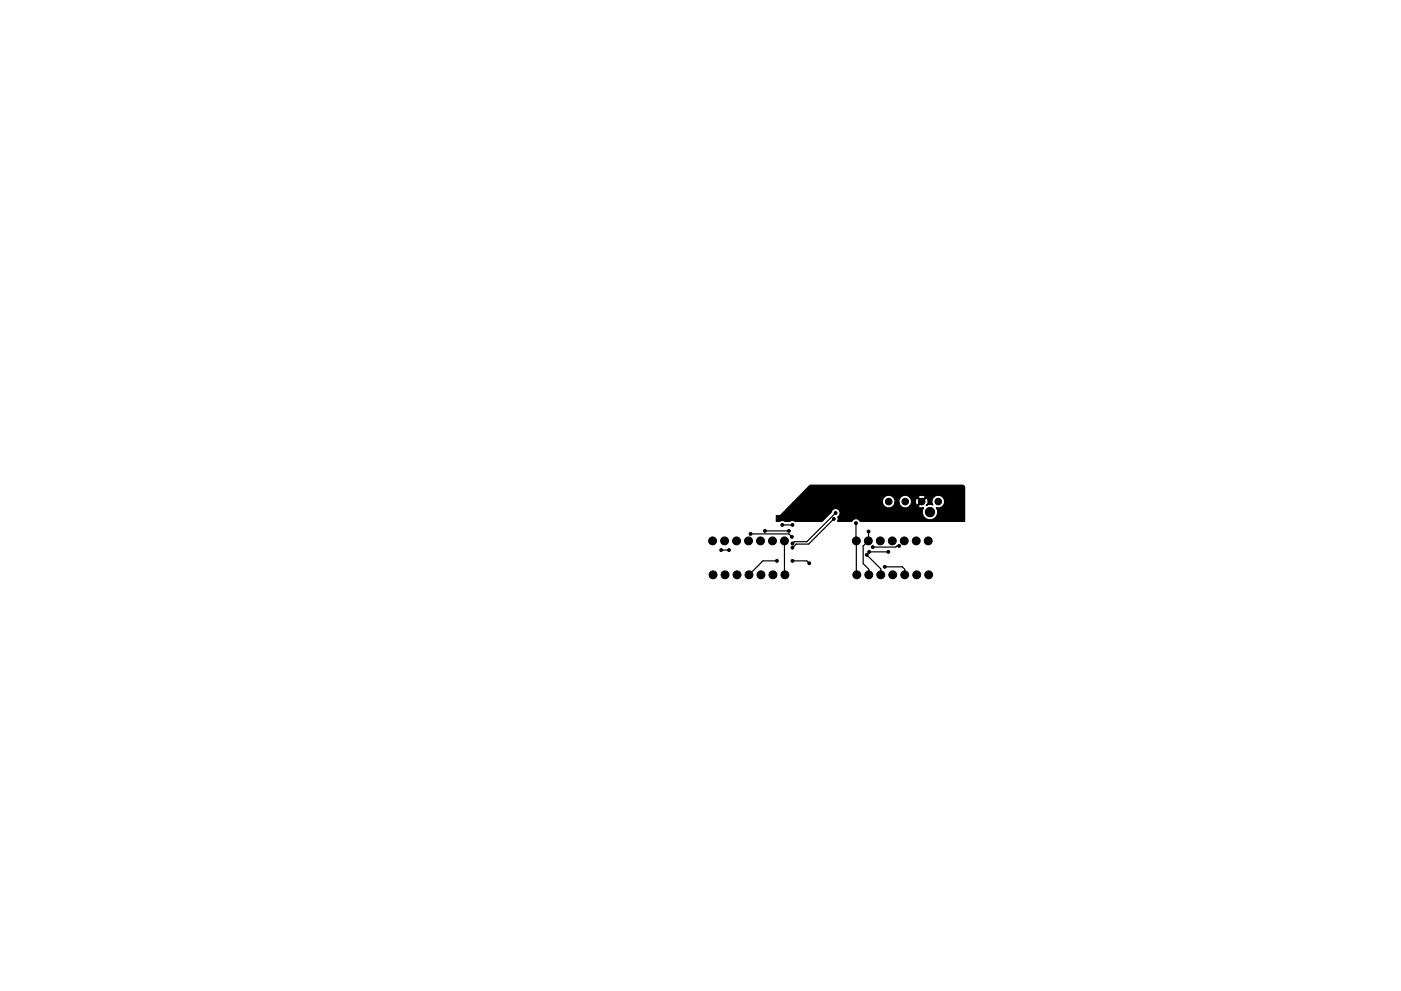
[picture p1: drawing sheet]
<svg xmlns="http://www.w3.org/2000/svg" width="297mm" height="210mm" viewBox="0 0 297 210" stroke-linecap="round" stroke-linejoin="round" font-family="sans-serif">
<g fill="#000" stroke="#000" stroke-width=".21">
<circle cx="151.1" cy="114.8" r=".84"/>
<circle cx="152.9" cy="116.7" r=".3"/>
<circle cx="153.6" cy="114.8" r=".84"/>
<circle cx="154.6" cy="116.7" r=".3"/>
<circle cx="156.2" cy="114.8" r=".84"/>
<circle cx="158.7" cy="114.8" r=".84"/>
<circle cx="159.1" cy="113.3" r=".3"/>
<circle cx="161.2" cy="114.8" r=".84"/>
<circle cx="162.2" cy="112.6" r=".3"/>
<circle cx="163.8" cy="114.8" r=".84"/>
<circle cx="164.7" cy="119" r=".3"/>
<circle cx="165.9" cy="111.4" r=".3"/>
<circle cx="166.3" cy="114.8" r=".84"/>
<circle cx="167.3" cy="112.6" r=".3"/>
<circle cx="167.9" cy="113.9" r=".3"/>
<circle cx="168" cy="116.2" r=".3"/>
<circle cx="168" cy="115.3" r=".3"/>
<circle cx="168" cy="111.4" r=".3"/>
<circle cx="168" cy="119" r=".3"/>
<circle cx="171.6" cy="119.5" r=".3"/>
<circle cx="176.8" cy="110.1" r=".3"/>
<circle cx="177.2" cy="108.8" r=".3"/>
<circle cx="180" cy="106.3" r=".3"/>
<circle cx="181.5" cy="111" r=".3"/>
<circle cx="181.6" cy="114.8" r=".84"/>
<circle cx="183.8" cy="117.7" r=".3"/>
<circle cx="184.1" cy="114.8" r=".84"/>
<circle cx="184.1" cy="112.8" r=".3"/>
<circle cx="184.3" cy="117.1" r=".3"/>
<circle cx="185" cy="116.1" r=".3"/>
<circle cx="185.7" cy="103.6" r=".3"/>
<circle cx="186.6" cy="114.8" r=".84"/>
<circle cx="188.3" cy="117.1" r=".3"/>
<circle cx="188.4" cy="106.4" r=".7"/>
<circle cx="189.2" cy="114.8" r=".84"/>
<circle cx="190.6" cy="115.8" r=".3"/>
<circle cx="191.7" cy="114.8" r=".84"/>
<circle cx="191.9" cy="106.4" r=".7"/>
<circle cx="194.3" cy="114.8" r=".84"/>
<circle cx="195.4" cy="106.4" r=".7"/>
<circle cx="196.8" cy="114.8" r=".84"/>
<circle cx="197.2" cy="108.7" r=".99"/>
<circle cx="198.9" cy="106.4" r=".7"/>
<circle cx="201.9" cy="104.1" r=".3"/>
<circle cx="151.2" cy="122" r=".84"/>
<circle cx="153.7" cy="122" r=".84"/>
<circle cx="156.3" cy="122" r=".84"/>
<circle cx="158.8" cy="122" r=".84"/>
<circle cx="161.3" cy="122" r=".84"/>
<circle cx="163.9" cy="122" r=".84"/>
<circle cx="166.4" cy="122" r=".84"/>
<circle cx="181.7" cy="122" r=".84"/>
<circle cx="184.2" cy="122" r=".84"/>
<circle cx="186.7" cy="122" r=".84"/>
<circle cx="187.6" cy="120.3" r=".3"/>
<circle cx="189.3" cy="122" r=".84"/>
<circle cx="191.8" cy="122" r=".84"/>
<circle cx="194.4" cy="122" r=".84"/>
<circle cx="196.9" cy="122" r=".84"/>
</g>
<g fill="none" stroke="#000" stroke-width=".25">
<path d="M152.9 116.7h1.7M159.1 113.3h8.2l.6 .6M162.2 112.6h5.1M164.7 119h-2.9l-3 3M165.9 111.4h2.1M166.3 114.8l.1 7.2M168 119h3.1l.5 .5M176.8 110.1l-5.4 5.3h-2.6l-.8 .8M177.2 108.8l-6.1 6.1h-2.7l-.4 .4M181.5 111l.2 11M183.8 117.7l2.9 3v1.3M184.1 112.8v1.9l-1.1 1.2v3.7l1.2 1.2v1.2"/>
<path d="M184.3 117.1h4M190.6 115.8h-.4l-.3 .3h-4.9M187.6 120.3h3.7l.5 .5v1.2"/>
</g>
<path d="M164.6 109.4l1-.2 2.5-2.5h19a1.36 1.36 0 0 0 1.3 1.1 1.36 1.36 0 0 0 1.4-1.1h.8a1.33 1.33 0 0 0 .9 1 1.33 1.33 0 0 0 1.4-.3h1.8a.91 .91 0 0 0 1.1 .3 1.65 1.65 0 0 0 1.4 2.6 1.65 1.65 0 0 0 1.3-2.6 1.36 1.36 0 0 0 1.8-1.3 1.36 1.36 0 0 0-1.8-1.3 1.36 1.36 0 0 0-.7 2l-.9-.1-.5 .2a.99 .99 0 0 0 .2-1.5h-.2l-1.7 1.7h-1.8l.4-.7v-.5h.8l.2 .9 .2 .1 .7-.8-.7-.7h-.2l-.2 .5h-.8l-.4-.7h1.8l.7 .7 .8-.7a1 1 0 0 0-1.5-.2v.2h-1.8a1.34 1.34 0 0 0-1.6-.3 1.34 1.34 0 0 0-.7 1.5h-.8a1.36 1.36 0 0 0-1.4-1.6 1.36 1.36 0 0 0-1.3 1.6h-19l3.6-3.8h32.3a.47 .47 0 0 1 .5 .5v7.2h-22.2a.93 .93 0 0 0-.8-.6 .93 .93 0 0 0-.9 .6h-3l.1-.3-.1-.6a.95 .95 0 0 0 .1-1.7 .95 .95 0 0 0-1.5 .7l-1.9 1.9h-5.7a.91 .91 0 0 0-1.1 0h-1.1a.91 .91 0 0 0-1.1 0h-.7z" fill="#000" stroke="#000" stroke-width=".25"/>
</svg>
